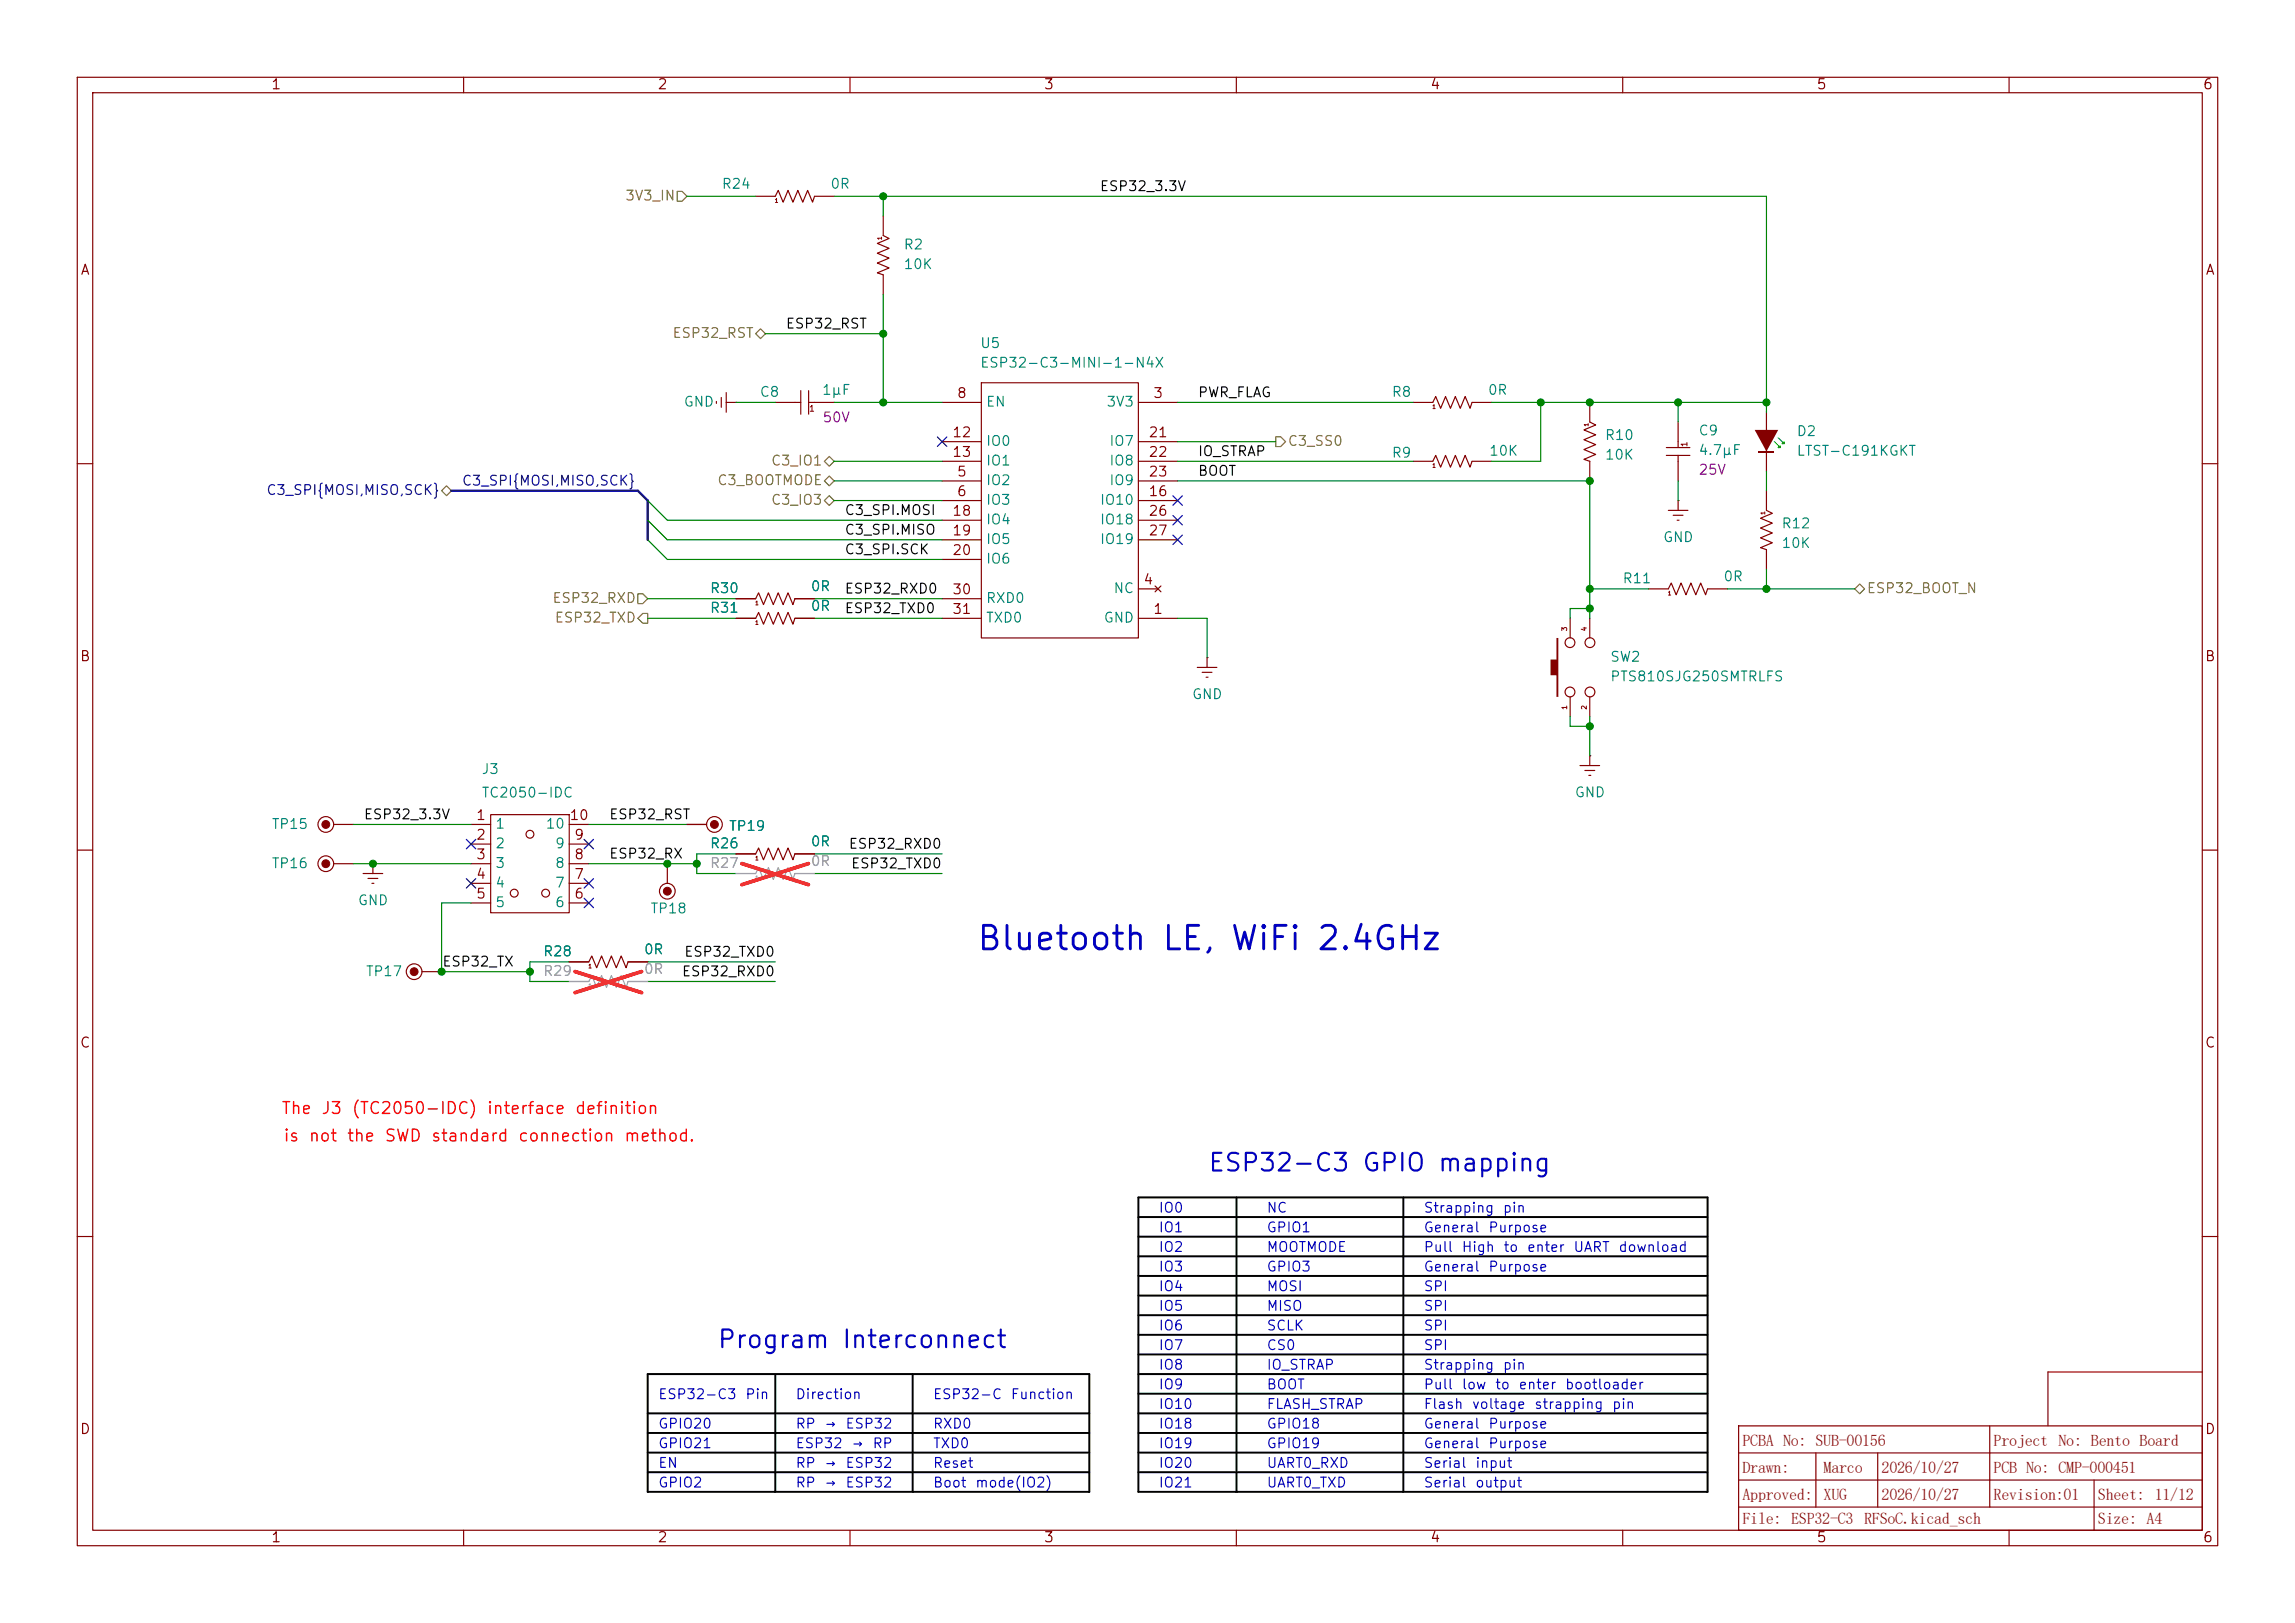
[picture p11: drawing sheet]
<svg xmlns="http://www.w3.org/2000/svg" width="297mm" height="210mm" viewBox="0 0 297 210" stroke-linecap="round" stroke-linejoin="round" font-family="sans-serif">
<defs><g id="words">
<text font-size="3" fill="#0000c2" x="126.2" y="123.7">Bluetooth LE, WiFi 2.4GHz</text>
<g font-size="2.3" fill="#0000c2">
<text x="156.2" y="152.2">ESP32-C3 GPIO mapping</text>
<text x="92.7" y="175">Program Interconnect</text>
</g>
<g font-size="2.1" fill="#840000">
<text x="225.5" y="190.5">Drawn:</text>
<text x="225.5" y="187">PCBA No: SUB-00156</text>
<text x="236" y="190.5">Marco</text>
<text x="243.5" y="190.5">2026/10/27</text>
<text x="258" y="187">Project No: Bento Board</text>
<text x="258" y="190.6">PCB No: CMP-000451</text>
<text x="225.5" y="194">Approved:</text>
<text x="225.5" y="197.2">File: ESP32-C3 RFSoC.kicad_sch</text>
<text x="236" y="194">XUG</text>
<text x="243.5" y="194">2026/10/27</text>
<text x="258" y="194.1">Revision:01</text>
<text x="271.5" y="194">Sheet: 11/12</text>
<text x="271.5" y="197.1">Size: A4</text>
</g>
<g font-size="1.5" fill="#f00">
<text x="36.3" y="144.5">The</text>
<text x="36.6" y="148.1">is</text>
<text x="39.8" y="148.1">not</text>
<text x="41.5" y="144.5">J3</text>
<text x="44.8" y="148.1">the</text>
<text x="45.4" y="144.5">(TC2050-IDC)</text>
<text x="49.7" y="148.1">SWD</text>
<text x="55.7" y="148.1">standard</text>
<text x="62.9" y="144.5">interface</text>
<text x="66.9" y="148.1">connection</text>
<text x="74.3" y="144.5">definition</text>
<text x="80.7" y="148.1">method.</text>
</g>
<g font-size="1.3" fill="#840000">
<text x="35" y="11.9">1</text>
<text x="85" y="11.9">2</text>
<text x="135" y="11.9">3</text>
<text x="185" y="11.9">4</text>
<text x="235" y="11.9">5</text>
<text x="285" y="11.9">6</text>
<text x="10.3" y="35.9">A</text>
<text x="285.3" y="35.9">A</text>
<text x="123.8" y="51.8">8</text>
<text x="149.2" y="51.8">3</text>
<text x="123.1" y="56.9">12</text>
<text x="123.1" y="59.4">13</text>
<text x="148.5" y="56.9">21</text>
<text x="148.5" y="59.4">22</text>
<text x="123.8" y="62">5</text>
<text x="123.8" y="64.5">6</text>
<text x="148.5" y="64.5">16</text>
<text x="148.5" y="62">23</text>
<text x="123.1" y="67.1">18</text>
<text x="123.1" y="69.6">19</text>
<text x="148.5" y="67.1">26</text>
<text x="148.5" y="69.6">27</text>
<text x="123.1" y="72.1">20</text>
<text x="123.1" y="77.2">30</text>
<text x="147.9" y="75.9">4</text>
<text x="123.1" y="79.8">31</text>
<text x="149.2" y="79.8">1</text>
<text x="10.3" y="85.9">B</text>
<text x="285.3" y="85.9">B</text>
<text x="61.5" y="106.4">1</text>
<text x="73.6" y="106.4">10</text>
<text x="61.5" y="109">2</text>
<text x="61.5" y="111.5">3</text>
<text x="74.2" y="111.5">8</text>
<text x="74.2" y="109">9</text>
<text x="61.5" y="114">4</text>
<text x="61.5" y="116.6">5</text>
<text x="74.2" y="116.6">6</text>
<text x="74.2" y="114">7</text>
<text x="10.3" y="135.9">C</text>
<text x="285.3" y="135.9">C</text>
<text x="10.3" y="185.9">D</text>
<text x="285.3" y="185.9">D</text>
<text x="35" y="199.9">1</text>
<text x="85" y="199.9">2</text>
<text x="135" y="199.9">3</text>
<text x="185" y="199.9">4</text>
<text x="235" y="199.9">5</text>
<text x="285" y="199.9">6</text>
</g>
<g font-size="1.3" fill="#848400">
<text x="80.8" y="26.3">3V3_IN</text>
<text x="86.9" y="44">ESP32_RST</text>
<text x="166.6" y="58">C3_SS0</text>
<text x="92.7" y="63.1">C3_BOOTMODE</text>
<text x="99.7" y="65.6">C3_IO3</text>
<text x="99.7" y="60.6">C3_IO1</text>
<text x="241.5" y="77.1">ESP32_BOOT_N</text>
<text x="71.4" y="78.3">ESP32_RXD</text>
<text x="71.7" y="80.9">ESP32_TXD</text>
</g>
<g font-size="1.3" fill="#008484">
<text x="93.3" y="24.7">R24</text>
<text x="107.4" y="24.7">0R</text>
<text x="116.8" y="32.6">R2</text>
<text x="116.8" y="35.1">10K</text>
<text x="126.8" y="47.9">ESP32-C3-MINI-1-N4X</text>
<text x="126.8" y="45.4">U5</text>
<text x="88.4" y="52.9">GND</text>
<text x="98.2" y="51.7">C8</text>
<text x="106.3" y="51.4">1µF</text>
<text x="127.5" y="52.9">EN</text>
<text x="143.1" y="52.9">3V3</text>
<text x="180" y="51.7">R8</text>
<text x="192.5" y="51.4">0R</text>
<text x="127.5" y="58">IO0</text>
<text x="143.5" y="58">IO7</text>
<text x="180" y="59.5">R9</text>
<text x="192.6" y="59.3">10K</text>
<text x="207.6" y="57.3">R10</text>
<text x="207.6" y="59.8">10K</text>
<text x="219.7" y="56.7">C9</text>
<text x="219.7" y="59.2">4.7μF</text>
<text x="232.4" y="56.7">D2</text>
<text x="232.4" y="59.3">LTST-C191KGKT</text>
<text x="127.5" y="63.1">IO2</text>
<text x="127.5" y="65.6">IO3</text>
<text x="127.5" y="60.6">IO1</text>
<text x="142.3" y="65.6">IO10</text>
<text x="143.5" y="60.6">IO8</text>
<text x="143.5" y="63.1">IO9</text>
<text x="127.5" y="68.2">IO4</text>
<text x="127.5" y="70.7">IO5</text>
<text x="142.3" y="68.2">IO18</text>
<text x="142.3" y="70.7">IO19</text>
<text x="215.1" y="70.5">GND</text>
<text x="230.5" y="68.7">R12</text>
<text x="230.5" y="71.2">10K</text>
<text x="91.8" y="77.1">R30</text>
<text x="104.8" y="76.8">0R</text>
<text x="127.5" y="73.3">IO6</text>
<text x="144" y="77.1">NC</text>
<text x="209.9" y="75.8">R11</text>
<text x="222.9" y="75.5">0R</text>
<text x="91.8" y="79.6">R31</text>
<text x="104.8" y="79.3">0R</text>
<text x="127.5" y="78.3">RXD0</text>
<text x="127.5" y="80.9">TXD0</text>
<text x="142.7" y="80.9">GND</text>
<text x="208.3" y="88.5">PTS810SJG250SMTRLFS</text>
<text x="208.3" y="85.9">SW2</text>
<text x="154.2" y="90.8">GND</text>
<text x="62.2" y="100.5">J3</text>
<text x="35.1" y="107.6">TP15</text>
<text x="62.2" y="103.5">TC2050-IDC</text>
<text x="64" y="107.5">1</text>
<text x="70.5" y="107.5">10</text>
<text x="94.2" y="107.8">TP19</text>
<text x="203.7" y="103.5">GND</text>
<text x="35.1" y="112.7">TP16</text>
<text x="64" y="110.1">2</text>
<text x="64" y="112.6">3</text>
<text x="71.7" y="112.6">8</text>
<text x="71.7" y="110.1">9</text>
<text x="91.8" y="110.1">R26</text>
<text x="104.8" y="109.8">0R</text>
<text x="46.2" y="117.4">GND</text>
<text x="64" y="115.2">4</text>
<text x="64" y="117.7">5</text>
<text x="71.7" y="117.7">6</text>
<text x="71.7" y="115.2">7</text>
<text x="84.1" y="118.5">TP18</text>
<text x="70.2" y="124.1">R28</text>
<text x="83.2" y="123.8">0R</text>
<text x="47.3" y="126.6">TP17</text>
</g>
<g font-size="1.3">
<text x="142.2" y="25.1">ESP32_3.3V</text>
<text x="101.6" y="42.8">ESP32_RST</text>
<text x="154.9" y="51.7">PWR_FLAG</text>
<text x="154.9" y="59.3">IO_STRAP</text>
<text x="154.9" y="61.9">BOOT</text>
<text x="109.2" y="67">C3_SPI.MOSI</text>
<text x="109.2" y="69.5">C3_SPI.MISO</text>
<text x="109.2" y="77.1">ESP32_RXD0</text>
<text x="109.2" y="72">C3_SPI.SCK</text>
<text x="109.2" y="79.7">ESP32_TXD0</text>
<text x="47" y="106.3">ESP32_3.3V</text>
<text x="78.7" y="106.3">ESP32_RST</text>
<text x="78.7" y="111.4">ESP32_RX</text>
<text x="109.7" y="110.1">ESP32_RXD0</text>
<text x="110" y="112.7">ESP32_TXD0</text>
<text x="57.1" y="125.4">ESP32_TX</text>
<text x="88.5" y="124.1">ESP32_TXD0</text>
<text x="88.2" y="126.7">ESP32_RXD0</text>
</g>
<g font-size="1.3" fill="#840084">
<text x="106.3" y="55">50V</text>
<text x="219.7" y="61.7">25V</text>
</g>
<g font-size="1.3" fill="#000084">
<text x="34.4" y="64.4">C3_SPI{MOSI,MISO,SCK}</text>
<text x="59.7" y="63.2">C3_SPI{MOSI,MISO,SCK}</text>
</g>
<g font-size="1.3" fill="#a1a1a1">
<text x="91.8" y="112.6">R27</text>
<text x="104.8" y="112.4">0R</text>
<text x="70.2" y="126.6">R29</text>
<text x="83.2" y="126.3">0R</text>
</g>
<g font-size="1.3" fill="#0000c2">
<text x="149.9" y="157.2">IO0</text>
<text x="149.9" y="159.8">IO1</text>
<text x="163.8" y="157.2">NC</text>
<text x="163.8" y="159.8">GPIO1</text>
<text x="184.1" y="157.2">Strapping</text>
<text x="184.1" y="159.8">General</text>
<text x="192.5" y="159.8">Purpose</text>
<text x="194.4" y="157.2">pin</text>
<text x="149.9" y="162.3">IO2</text>
<text x="149.9" y="167.4">IO4</text>
<text x="149.9" y="164.9">IO3</text>
<text x="163.8" y="164.9">GPIO3</text>
<text x="163.8" y="162.3">MOOTMODE</text>
<text x="163.8" y="167.4">MOSI</text>
<text x="184.1" y="162.3">Pull</text>
<text x="184.1" y="167.4">SPI</text>
<text x="184.1" y="164.9">General</text>
<text x="189.1" y="162.3">High</text>
<text x="192.5" y="164.9">Purpose</text>
<text x="194.5" y="162.3">to</text>
<text x="197.5" y="162.3">enter</text>
<text x="203.5" y="162.3">UART</text>
<text x="209.4" y="162.3">download</text>
<text x="149.9" y="169.9">IO5</text>
<text x="149.9" y="172.5">IO6</text>
<text x="163.8" y="169.9">MISO</text>
<text x="163.8" y="172.5">SCLK</text>
<text x="184.1" y="172.5">SPI</text>
<text x="184.1" y="169.9">SPI</text>
<text x="149.9" y="175">IO7</text>
<text x="149.9" y="177.6">IO8</text>
<text x="163.8" y="177.6">IO_STRAP</text>
<text x="163.8" y="175">CS0</text>
<text x="184.1" y="177.6">Strapping</text>
<text x="184.1" y="175">SPI</text>
<text x="194.4" y="177.6">pin</text>
<text x="85.1" y="181.4">ESP32-C3</text>
<text x="85.1" y="185.2">GPIO20</text>
<text x="96.4" y="181.4">Pin</text>
<text x="102.9" y="181.4">Direction</text>
<text x="102.9" y="185.2">RP</text>
<text x="106.6" y="185.2">→</text>
<text x="109.3" y="185.2">ESP32</text>
<text x="120.6" y="185.2">RXD0</text>
<text x="120.6" y="181.4">ESP32-C</text>
<text x="130.7" y="181.4">Function</text>
<text x="149.9" y="180.1">IO9</text>
<text x="149.9" y="182.6">IO10</text>
<text x="149.9" y="185.2">IO18</text>
<text x="163.8" y="180.1">BOOT</text>
<text x="163.8" y="185.2">GPIO18</text>
<text x="163.8" y="182.6">FLASH_STRAP</text>
<text x="184.1" y="180.1">Pull</text>
<text x="184.1" y="185.2">General</text>
<text x="184.1" y="182.6">Flash</text>
<text x="189.1" y="180.1">low</text>
<text x="190.4" y="182.6">voltage</text>
<text x="192.5" y="185.2">Purpose</text>
<text x="193.4" y="180.1">to</text>
<text x="196.4" y="180.1">enter</text>
<text x="198.5" y="182.6">strapping</text>
<text x="202.4" y="180.1">bootloader</text>
<text x="208.5" y="182.6">pin</text>
<text x="85.1" y="187.7">GPIO21</text>
<text x="85.1" y="190.3">EN</text>
<text x="102.9" y="190.3">RP</text>
<text x="102.9" y="187.7">ESP32</text>
<text x="106.6" y="190.3">→</text>
<text x="109.3" y="190.3">ESP32</text>
<text x="110.1" y="187.7">→</text>
<text x="112.8" y="187.7">RP</text>
<text x="120.6" y="187.7">TXD0</text>
<text x="120.6" y="190.3">Reset</text>
<text x="149.9" y="187.7">IO19</text>
<text x="149.9" y="190.3">IO20</text>
<text x="163.8" y="190.3">UART0_RXD</text>
<text x="163.8" y="187.7">GPIO19</text>
<text x="184.1" y="190.3">Serial</text>
<text x="184.1" y="187.7">General</text>
<text x="190.8" y="190.3">input</text>
<text x="192.5" y="187.7">Purpose</text>
<text x="85.1" y="192.8">GPIO2</text>
<text x="102.9" y="192.8">RP</text>
<text x="106.6" y="192.8">→</text>
<text x="109.3" y="192.8">ESP32</text>
<text x="120.6" y="192.8">Boot</text>
<text x="126.1" y="192.8">mode(IO2)</text>
<text x="149.9" y="192.8">IO21</text>
<text x="163.8" y="192.8">UART0_TXD</text>
<text x="184.1" y="192.8">Serial</text>
<text x="190.8" y="192.8">output</text>
</g>
<g font-size=".8" fill="#840000">
<text x="104.6" y="53.4">1</text>
<text x="218.5" y="57.9" transform="rotate(-90 218.5 57.9)">1</text>
</g>
<g font-size=".6" fill="#840000">
<text x="202.9" y="81.7" transform="rotate(-90 202.9 81.7)">3</text>
<text x="205.5" y="81.7" transform="rotate(-90 205.5 81.7)">4</text>
<text x="202.9" y="91.9" transform="rotate(-90 202.9 91.9)">1</text>
<text x="205.5" y="91.9" transform="rotate(-90 205.5 91.9)">2</text>
</g>
<g font-size=".5" fill="#840000">
<text x="100.2" y="26.4">1</text>
<text x="114.2" y="31.1" transform="rotate(-90 114.2 31.1)">1</text>
<text x="185.3" y="53">1</text>
<text x="205.7" y="55.2" transform="rotate(-90 205.7 55.2)">1</text>
<text x="185.3" y="60.6">1</text>
<text x="228.5" y="66.7" transform="rotate(-90 228.5 66.7)">1</text>
<text x="215.8" y="77.2">1</text>
<text x="97.7" y="78.4">1</text>
<text x="97.7" y="81">1</text>
<text x="97.7" y="111.4">1</text>
<text x="76.1" y="125.4">1</text>
</g>
<g font-size=".5" fill="#a1a1a1">
<text x="97.7" y="114">1</text>
<text x="76.1" y="128">1</text>
</g>
</g></defs>
<path d="M0 0h297v210h-297z" fill="#fff" stroke="#fff" stroke-width=".13"/>
<g fill="none" stroke="#840000" stroke-width=".15">
<path d="M10 10h277v190h-277zM12 12h273v186h-273zM60 10v2M110 10v2M160 10v2M210 10v2M260 10v2M97.8 25.4h2.5l.4-.8 .6 1.6 .7-1.6 .6 1.6 .7-1.6 .6 1.6 .6-1.6 .7 1.6 .2-.8h2.5M121.9 52.1h5.1M121.9 57.2h5.1M121.9 59.7h5.1M127 49.5h20.3v33.1h-20.3z"/>
<path d="M147.3 52.1h5.1M147.3 57.2h5.1M147.3 59.7h5.1M182.9 59.7h2.5l.4-.8 .6 1.6 .7-1.6 .6 1.6 .6-1.6 .7 1.6 .6-1.6 .6 1.6 .3-.8h2.5M10 60h2M95.2 77.5h2.6l.4-.8 .6 1.5 .6-1.5 .7 1.5 .6-1.5 .6 1.5 .7-1.5 .6 1.5 .3-.7h2.5M121.9 62.2h5.1M121.9 64.8h5.1M121.9 67.3h5.1M121.9 69.9h5.1M121.9 72.4h5.1M121.9 77.5h5.1"/>
<path d="M147.3 62.2h5.1M147.3 64.8h5.1M147.3 67.3h5.1M147.3 69.9h5.1M147.3 76.2h2.6M149.5 75.8l.7 .8M150.2 75.8l-.7 .8M285 60h2M95.2 80h2.6l.4-.8 .6 1.6 .6-1.6 .7 1.6 .6-1.6 .6 1.6 .7-1.6 .6 1.6 .3-.8h2.5M121.9 80h5.1M147.3 80h5.1M154.9 86.4h2.6"/>
<path d="M155.6 87h1.2M156.1 87.6h.2M156.2 85.1h.1M156.2 85.1v1.3M204.5 99.1h2.5M205.1 99.7h1.3M205.7 97.8h.1M205.7 97.8v1.3M10 110h2M43.2 106.7h2.5M43.2 111.8h2.5M47 113h2.5"/>
<path d="M47.6 113.7h1.3M48.1 114.3h.3M48.3 111.8h.1M48.3 111.8v1.2M61 106.7h2.5M61 109.2h2.5M61 111.8h2.5M61 114.3h2.5M61 116.8h2.5M63.5 105.4h10.2v12.7h-10.2zM73.7 106.7h2.5M73.7 109.2h2.5"/>
<path d="M73.7 111.8h2.5M73.7 114.3h2.5M73.7 116.8h2.5M86.4 111.8v2.5M88.9 106.7h2.5M95.2 110.5h2.6l.4-.8 .6 1.6 .6-1.6 .7 1.6 .6-1.6 .6 1.6 .7-1.6 .6 1.6 .3-.8h2.5M205.6 100.3h.3M285 110h2M54.6 125.7h2.5M73.7 124.5h2.5l.4-.8 .6 1.5 .7-1.5 .6 1.5 .6-1.5 .7 1.5 .6-1.5 .6 1.5 .3-.7h2.5M10 160h2M285 177.5h-20v7"/>
<path d="M285 160h2M60 198v2M110 198v2M160 198v2M210 198v2M225 184.5h60v13.5h-60zM225 195h60M225 191.5h60M225 188h60M235 188v7M243 188v7M257.5 184.5v10.5"/>
<path d="M260 198v2M271 191.5v6.5"/>
<circle cx="42.2" cy="106.7" r="1.02"/>
<circle cx="42.2" cy="111.8" r="1.02"/>
<circle cx="66.5" cy="115.6" r=".51"/>
<circle cx="68.6" cy="108" r=".51"/>
<circle cx="70.6" cy="115.6" r=".51"/>
<circle cx="86.4" cy="115.3" r="1.02"/>
<circle cx="92.5" cy="106.7" r="1.02"/>
<circle cx="53.6" cy="125.7" r="1.02"/>
</g>
<g fill="#840000" stroke="#840000" stroke-width=".13">
<circle cx="92.5" cy="106.7" r=".51"/>
<circle cx="86.4" cy="115.3" r=".51"/>
<circle cx="42.2" cy="106.7" r=".51"/>
<circle cx="42.2" cy="111.8" r=".51"/>
<circle cx="53.6" cy="125.7" r=".51"/>
</g>
<path d="M95.2 113h2.6l.4-.7 .6 1.5 .6-1.5 .7 1.5 .6-1.5 .6 1.5 .7-1.5 .6 1.5 .3-.8h2.5M73.7 127h2.5l.4-.8 .6 1.6 .7-1.6 .6 1.6 .6-1.6 .7 1.6 .6-1.6 .6 1.6 .3-.8h2.5" fill="none" stroke="#a1a1a1" stroke-width=".15"/>
<path d="M96 111.7l8.6 2.8M104.6 111.7l-8.6 2.8M74.4 125.7l8.6 2.7M83 125.7l-8.6 2.7" fill="none" stroke="#ff2626" stroke-width=".46"/>
<g fill="#800000">
<path d="M230.1 57.9l.3-.2v.2z"/>
<path d="M230.6 57.4l.3-.2v.2z"/>
</g>
<path d="M228.6 55.9v2.5" fill="none" stroke="#840000" stroke-width=".15"/>
<path d="M229.6 57.2l.8 .7" fill="none" stroke="#0f0" stroke-width=".15"/>
<path d="M227.6 58.5h2" fill="none" stroke="#840000" stroke-width=".25"/>
<path d="M227.1 55.6h3l-1.5 2.8z" fill="#840000"/>
<path d="M230.1 57.9l.3-.2v.2zM230.1 56.6l.8 .8M230.6 57.4l.3-.2v.2z" fill="none" stroke="#0f0" stroke-width=".15"/>
<g fill="none" stroke="#840000" stroke-width=".15">
<path d="M114.3 27.9v2.6l.8 .4-1.6 .6 1.6 .6-1.6 .7 1.6 .6-1.6 .6 1.6 .7-1.6 .6 .8 .3v2.5M92.7 51.9v.3M93.3 51.4v1.3M94 52.1h1.2M94 50.8v2.5M95.2 52.1h.1M100.3 52.1h3.3M103.6 50.5v3.1M104.6 52.1h3.3M104.6 50.5v3.1M182.9 52.1h2.5l.4-.8 .6 1.5 .7-1.5 .6 1.5 .6-1.5 .7 1.5 .6-1.5 .6 1.5 .3-.7h2.5M205.7 52.1v2.5l.8 .4-1.5 .6 1.5 .7-1.5 .6 1.5 .6-1.5 .7 1.5 .6-1.5 .6 .7 .3v2.5"/>
<path d="M215.6 57.9h3.1M215.6 58.9h3.1M217.2 54.6v3.3M217.2 58.9v3.3M228.6 53.3v2.6M228.6 58.4v2.6M213.4 76.2h2.5l.4-.8 .6 1.6 .7-1.6 .6 1.6 .6-1.6 .7 1.6 .6-1.6 .6 1.6 .3-.8h2.5M228.6 63.5v2.5l.8 .4-1.6 .7 1.6 .6-1.6 .6 1.6 .7-1.6 .6 1.6 .6-1.6 .7 .8 .2v2.6"/>
</g>
<path d="M201.4 82.6h.3v7.6h-.3v-2.8h-.7v-2.1h.7z" fill="#840000"/>
<g fill="none" stroke="#840000" stroke-width=".15">
<path d="M95.2 77.5h2.6M102.9 77.5h2.5M215.9 66h2.5M216.5 66.7h1.3M217 67.3h.3M217.2 64.8h.1M217.2 64.8v1.2M95.2 80h2.6M102.9 80h2.5M203.2 80v2.6M203.2 90.2v2.5M205.7 80v2.6"/>
<path d="M205.7 90.2v2.5M88.9 106.7h2.5M95.2 110.5h2.6M102.9 110.5h2.5M73.7 124.5h2.5M81.3 124.5h2.5"/>
<circle cx="203.2" cy="83.2" r=".63"/>
<circle cx="203.2" cy="89.5" r=".63"/>
<circle cx="205.8" cy="89.5" r=".63"/>
<circle cx="205.8" cy="83.2" r=".63"/>
</g>
<path d="M87.6 24.8h.7l.6 .6-.6 .6h-.7zM97.8 43.2l.6-.7 .7 .7-.7 .6zM106.7 59.7l.6-.6 .6 .6-.6 .6zM165.1 56.5h.6l.7 .7-.7 .6h-.6zM57.8 62.9l.6 .6-.6 .6-.7-.6zM82.5 76.8h.7l.6 .7-.6 .6h-.7zM83.2 79.4h.6v1.2h-.6l-.7-.6zM106.7 64.8l.6-.7 .6 .7-.6 .6zM106.7 62.2l.6-.6 .6 .6-.6 .7zM240 76.2l.7-.6 .6 .6-.6 .6z" fill="none" stroke="#848400" stroke-width=".15"/>
<g fill="none" stroke="#000" stroke-width=".25">
<path d="M147.3 154.9h73.7v38.1h-73.7zM147.3 157.5h73.7M160 154.9v38.1M181.6 154.9v38.1M83.8 177.8h57.2v15.2h-57.2zM100.3 177.8v15.2M118.1 177.8v15.2M147.3 165.1h73.7M147.3 175.3h73.7M147.3 167.6h73.7M147.3 177.8h73.7M147.3 172.7h73.7"/>
<path d="M147.3 160h73.7M147.3 170.2h73.7M147.3 162.6h73.7M83.8 190.5h57.2M83.8 188h57.2M83.8 185.4h57.2M83.8 182.9h57.2M147.3 190.5h73.7M147.3 180.3h73.7M147.3 188h73.7M147.3 185.4h73.7M147.3 182.9h73.7"/>
</g>
<path d="M58.4 63.5h24.1l1.3 1.3v5.1" fill="none" stroke="#000084" stroke-width=".3"/>
<g fill="none" stroke="#008400" stroke-width=".15">
<path d="M88.9 25.4h8.9M107.9 25.4h120.7v27.9M114.3 25.4v2.5M114.3 38.1v14M95.2 52.1h5.1M99.1 43.2h15.2M107.9 52.1h14M107.9 59.7h14M152.4 52.1h30.5M152.4 57.2h12.7M152.4 59.7h30.5M193 52.1h35.6"/>
<path d="M199.4 52.1v7.6h-6.4M217.2 52.1v2.5M83.8 77.5h11.4M83.8 69.9l2.6 2.5h35.5M83.8 64.8l2.6 2.5h35.5M83.8 67.3l2.6 2.6h35.5M105.4 77.5h16.5M107.9 62.2h14M107.9 64.8h14M152.4 62.2h53.3v17.8M205.7 78.7h-2.5v1.3M205.7 76.2h7.7"/>
<path d="M217.2 62.2v2.6M223.5 76.2h16.5M228.6 61v2.5M228.6 73.7v2.5M83.8 80h11.4M105.4 80h16.5M152.4 80h3.8v5.1M203.2 92.7v1.3h2.5M205.7 92.7v5.1M45.7 111.8h15.3M45.7 106.7h15.3M61 116.8h-3.9v8.9h11.5"/>
<path d="M76.2 111.8h14M76.2 106.7h12.7M95.2 110.5h-5v2.5h5M105.4 110.5h16.5M105.4 113h16.5M73.7 124.5h-5.1v2.5h5.1M83.8 127h16.5M83.8 124.5h16.5"/>
</g>
<g fill="none" stroke="#000084" stroke-width=".15">
<path d="M121.3 56.5l1.2 1.3M122.5 56.5l-1.2 1.3M151.8 66.7l1.2 1.2M151.8 69.2l1.2 1.3M151.8 64.2l1.2 1.2M153 66.7l-1.2 1.2M153 69.2l-1.2 1.3M153 64.2l-1.2 1.2M60.4 108.6l1.2 1.2M60.4 113.7l1.2 1.2M61.6 108.6l-1.2 1.2M61.6 113.7l-1.2 1.2"/>
<path d="M75.6 108.6l1.2 1.2M75.6 113.7l1.2 1.2M75.6 116.2l1.2 1.2M76.8 108.6l-1.2 1.2M76.8 113.7l-1.2 1.2M76.8 116.2l-1.2 1.2"/>
</g>
<path d="M95.2 113h2.6M102.9 113h2.5M73.7 127h2.5M81.3 127h2.5" fill="none" stroke="#a1a1a1" stroke-width=".15"/>
<path d="M96 111.7l8.6 2.8M104.6 111.7l-8.6 2.8M74.4 125.7l8.6 2.7M83 125.7l-8.6 2.7" fill="none" stroke="#ff2626" stroke-width=".46"/>
<g fill="#008400" stroke="#008400" stroke-width=".13">
<circle cx="90.2" cy="111.8" r=".46"/>
<circle cx="57.1" cy="125.7" r=".46"/>
<circle cx="86.4" cy="111.8" r=".46"/>
<circle cx="68.6" cy="125.7" r=".46"/>
<circle cx="48.3" cy="111.8" r=".46"/>
<circle cx="205.7" cy="62.2" r=".46"/>
<circle cx="205.7" cy="76.2" r=".46"/>
<circle cx="205.7" cy="94" r=".46"/>
<circle cx="205.7" cy="78.7" r=".46"/>
<circle cx="228.6" cy="76.2" r=".46"/>
<circle cx="205.7" cy="52.1" r=".46"/>
<circle cx="199.4" cy="52.1" r=".46"/>
<circle cx="228.6" cy="52.1" r=".46"/>
<circle cx="217.2" cy="52.1" r=".46"/>
<circle cx="114.3" cy="43.2" r=".46"/>
<circle cx="114.3" cy="52.1" r=".46"/>
<circle cx="114.3" cy="25.4" r=".46"/>
</g>
<use href="#words"/>
</svg>
